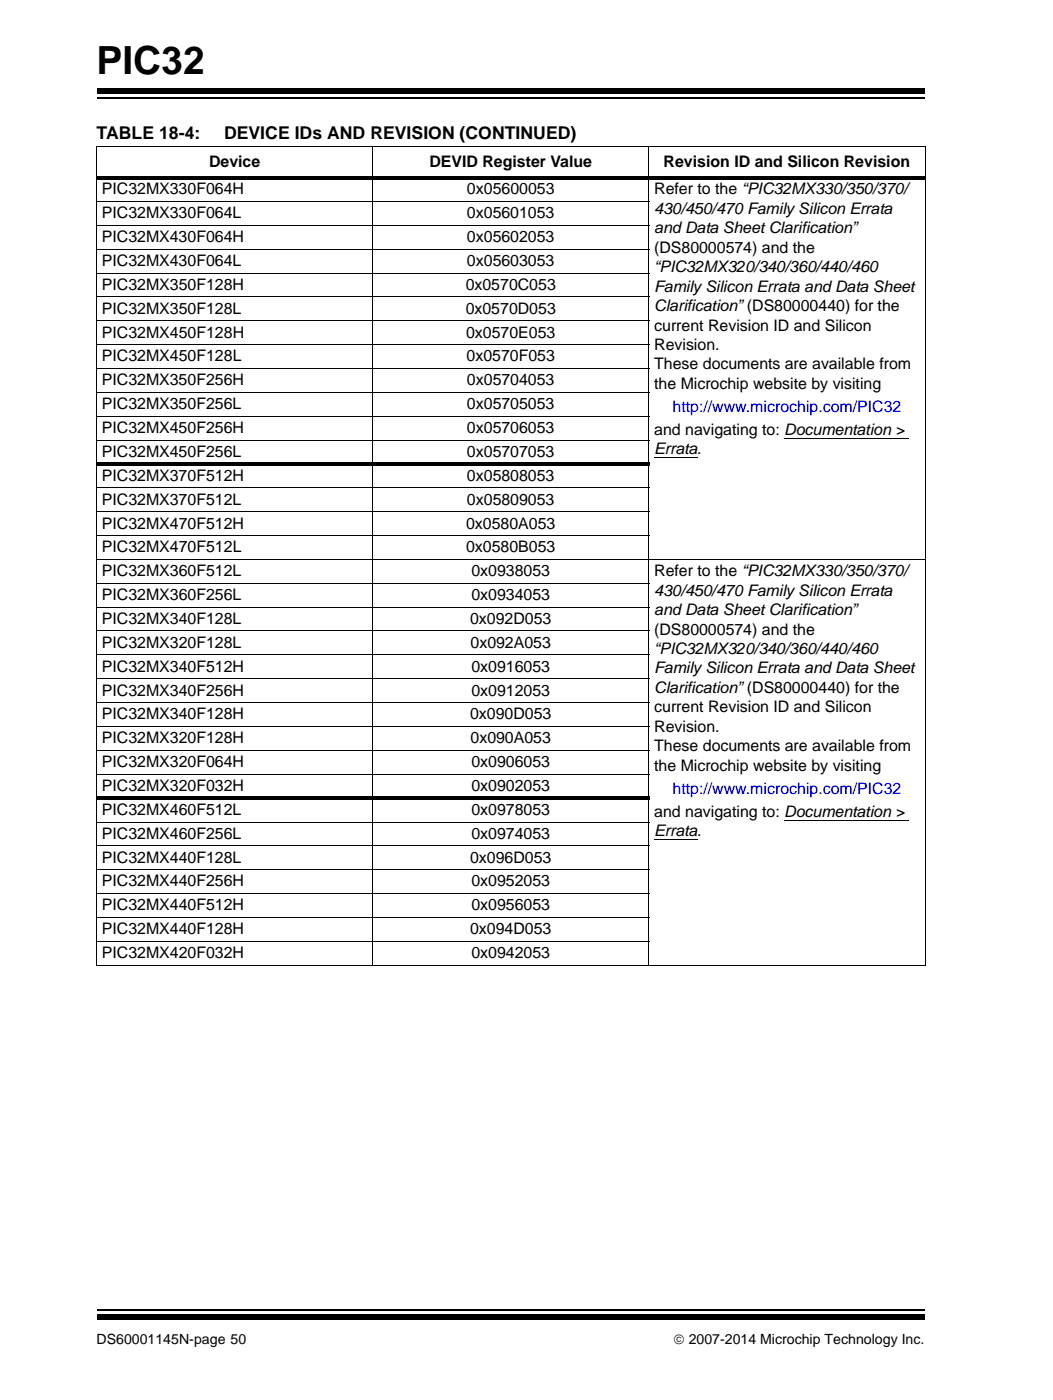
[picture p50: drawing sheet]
<svg xmlns="http://www.w3.org/2000/svg" width="210mm" height="279mm" viewBox="0 0 210 279" stroke-linecap="round" stroke-linejoin="round" font-family="sans-serif">
<defs><g id="words">
<text font-size="7.7" x="19.3" y="14.7">PIC32</text>
<g font-size="3.5">
<text x="19.3" y="27.7">TABLE 18-4:</text>
<text x="44.7" y="27.7">DEVICE IDs AND REVISION (CONTINUED)</text>
</g>
<g font-size="3.2">
<text x="41.7" y="33.3">Device</text>
<text x="85.7" y="33.3">DEVID Register Value</text>
<text x="132.3" y="33.3">Revision ID and Silicon Revision</text>
<text x="20.3" y="38.8">PIC32MX330F064H</text>
<text x="93.1" y="38.8">0x05600053</text>
<text x="130.4" y="38.8">Refer to the “PIC32MX330/350/370/</text>
<text x="20.3" y="43.6">PIC32MX330F064L</text>
<text x="93.1" y="43.6">0x05601053</text>
<text x="130.5" y="42.7">430/450/470 Family Silicon Errata</text>
<text x="130.5" y="46.6">and Data Sheet Clarification”</text>
<text x="20.3" y="48.3">PIC32MX430F064H</text>
<text x="20.3" y="53.1">PIC32MX430F064L</text>
<text x="93.1" y="48.3">0x05602053</text>
<text x="93.1" y="53.1">0x05603053</text>
<text x="130.5" y="50.4">(DS80000574) and the</text>
<text x="20.3" y="57.9">PIC32MX350F128H</text>
<text x="92.9" y="57.9">0x0570C053</text>
<text x="130.5" y="54.3">“PIC32MX320/340/360/440/460</text>
<text x="130.5" y="58.2">Family Silicon Errata and Data Sheet</text>
<text x="20.3" y="62.6">PIC32MX350F128L</text>
<text x="92.9" y="62.6">0x0570D053</text>
<text x="130.5" y="62.1">Clarification”(DS80000440) for the</text>
<text x="130.5" y="66">current Revision ID and Silicon</text>
<text x="20.3" y="67.4">PIC32MX450F128H</text>
<text x="93" y="67.4">0x0570E053</text>
<text x="130.5" y="69.8">Revision.</text>
<text x="20.3" y="72.1">PIC32MX450F128L</text>
<text x="20.3" y="76.9">PIC32MX350F256H</text>
<text x="93" y="72.1">0x0570F053</text>
<text x="93.1" y="76.9">0x05704053</text>
<text x="130.5" y="73.7">These documents are available from</text>
<text x="130.5" y="77.6">the Microchip website by visiting</text>
<text x="20.3" y="81.7">PIC32MX350F256L</text>
<text x="93.1" y="81.7">0x05705053</text>
<text x="20.3" y="86.4">PIC32MX450F256H</text>
<text x="93.1" y="86.4">0x05706053</text>
<text x="130.5" y="86.8">and navigating to: Documentation &gt;</text>
<text x="20.3" y="91.2">PIC32MX450F256L</text>
<text x="20.3" y="96">PIC32MX370F512H</text>
<text x="93.1" y="91.2">0x05707053</text>
<text x="93.1" y="96">0x05808053</text>
<text x="130.5" y="90.7">Errata.</text>
<text x="20.3" y="100.7">PIC32MX370F512L</text>
<text x="93.1" y="100.7">0x05809053</text>
<text x="20.3" y="105.5">PIC32MX470F512H</text>
<text x="93" y="105.5">0x0580A053</text>
<text x="20.3" y="110.2">PIC32MX470F512L</text>
<text x="93" y="110.2">0x0580B053</text>
<text x="20.3" y="115">PIC32MX360F512L</text>
<text x="20.3" y="119.8">PIC32MX360F256L</text>
<text x="94" y="115">0x0938053</text>
<text x="94" y="119.8">0x0934053</text>
<text x="130.4" y="115">Refer to the “PIC32MX330/350/370/</text>
<text x="130.5" y="118.9">430/450/470 Family Silicon Errata</text>
<text x="20.3" y="124.5">PIC32MX340F128L</text>
<text x="93.7" y="124.5">0x092D053</text>
<text x="130.5" y="122.8">and Data Sheet Clarification”</text>
<text x="20.3" y="129.3">PIC32MX320F128L</text>
<text x="93.8" y="129.3">0x092A053</text>
<text x="130.5" y="126.6">(DS80000574) and the</text>
<text x="130.5" y="130.5">“PIC32MX320/340/360/440/460</text>
<text x="20.3" y="134.1">PIC32MX340F512H</text>
<text x="94" y="134.1">0x0916053</text>
<text x="130.5" y="134.4">Family Silicon Errata and Data Sheet</text>
<text x="20.3" y="138.8">PIC32MX340F256H</text>
<text x="20.3" y="143.6">PIC32MX340F128H</text>
<text x="93.7" y="143.6">0x090D053</text>
<text x="94" y="138.8">0x0912053</text>
<text x="130.5" y="138.3">Clarification”(DS80000440) for the</text>
<text x="130.5" y="142.2">current Revision ID and Silicon</text>
<text x="20.3" y="148.3">PIC32MX320F128H</text>
<text x="93.8" y="148.3">0x090A053</text>
<text x="130.5" y="146.1">Revision.</text>
<text x="130.5" y="149.9">These documents are available from</text>
<text x="20.3" y="153.1">PIC32MX320F064H</text>
<text x="94" y="153.1">0x0906053</text>
<text x="130.5" y="153.8">the Microchip website by visiting</text>
<text x="20.3" y="157.9">PIC32MX320F032H</text>
<text x="94" y="157.9">0x0902053</text>
<text x="20.3" y="162.6">PIC32MX460F512L</text>
<text x="20.3" y="167.4">PIC32MX460F256L</text>
<text x="94" y="162.6">0x0978053</text>
<text x="94" y="167.4">0x0974053</text>
<text x="130.5" y="166.9">Errata.</text>
<text x="130.5" y="163">and navigating to: Documentation &gt;</text>
<text x="20.3" y="172.2">PIC32MX440F128L</text>
<text x="93.7" y="172.2">0x096D053</text>
<text x="20.3" y="176.9">PIC32MX440F256H</text>
<text x="94" y="176.9">0x0952053</text>
<text x="20.3" y="181.7">PIC32MX440F512H</text>
<text x="94" y="181.7">0x0956053</text>
<text x="20.3" y="186.4">PIC32MX440F128H</text>
<text x="20.3" y="191.2">PIC32MX420F032H</text>
<text x="93.7" y="186.4">0x094D053</text>
<text x="94" y="191.2">0x0942053</text>
</g>
<g font-size="3.2" fill="#00f">
<text x="134.1" y="82.2">http://www.microchip.com/PIC32</text>
<text x="134.1" y="158.4">http://www.microchip.com/PIC32</text>
</g>
<g font-size="2.8">
<text x="19.3" y="268.1">DS60001145N-page 50</text>
<text x="134.3" y="268.1">© 2007-2014 Microchip Technology Inc.</text>
</g>
</g></defs>
<path d="M19.3 19.6h165.1" fill="none" stroke="#000" stroke-width=".36"/>
<path d="M19.3 17.7h165.1v1h-165.1z" fill="#000"/>
<path d="M19.3 260.4h165.1v5.9h-165.1z" fill="#fff"/>
<path d="M19.3 261.4h165.1" fill="none" stroke="#000" stroke-width=".36"/>
<path d="M19.2 35.1h165.4v.7h-165.4zM19.2 92.3h110.3v.6h-110.3zM19.2 158.9h110.3v.7h-110.3zM19.3 262.3h165.1v1.1h-165.1z" fill="#000"/>
<g fill="none" stroke="#000" stroke-width=".2">
<path d="M19.2 29.3h165.4M19.3 29.4v163.1M74.3 29.2v163.5M129.4 29.2v163.5M184.5 29.4v163.1M19.2 40.2h110.3M19.2 45h110.3M19.2 49.7h110.3M19.2 54.5h110.3M19.2 59.3h110.3M19.2 64h110.3M19.2 68.8h110.3"/>
<path d="M19.2 73.5h110.3M19.2 78.3h110.3M19.2 83.1h110.3M19.2 87.8h110.3M19.2 97.4h110.3M130.5 91.4h8.5M156.4 87.5h24.9M19.2 102.1h110.3M19.2 106.9h110.3M19.2 111.6h165.4M19.2 116.4h110.3M19.2 121.2h110.3"/>
<path d="M19.2 125.9h110.3M19.2 130.7h110.3M19.2 135.5h110.3M19.2 140.2h110.3M19.2 145h110.3M19.2 149.8h110.3M19.2 154.5h110.3M19.2 164h110.3M19.2 168.8h110.3M19.2 173.6h110.3M19.2 178.3h110.3M130.5 167.6h8.5"/>
<path d="M156.4 163.7h24.9M19.2 183.1h110.3M19.2 187.9h110.3M19.2 192.6h165.4"/>
</g>
<use href="#words"/>
</svg>
